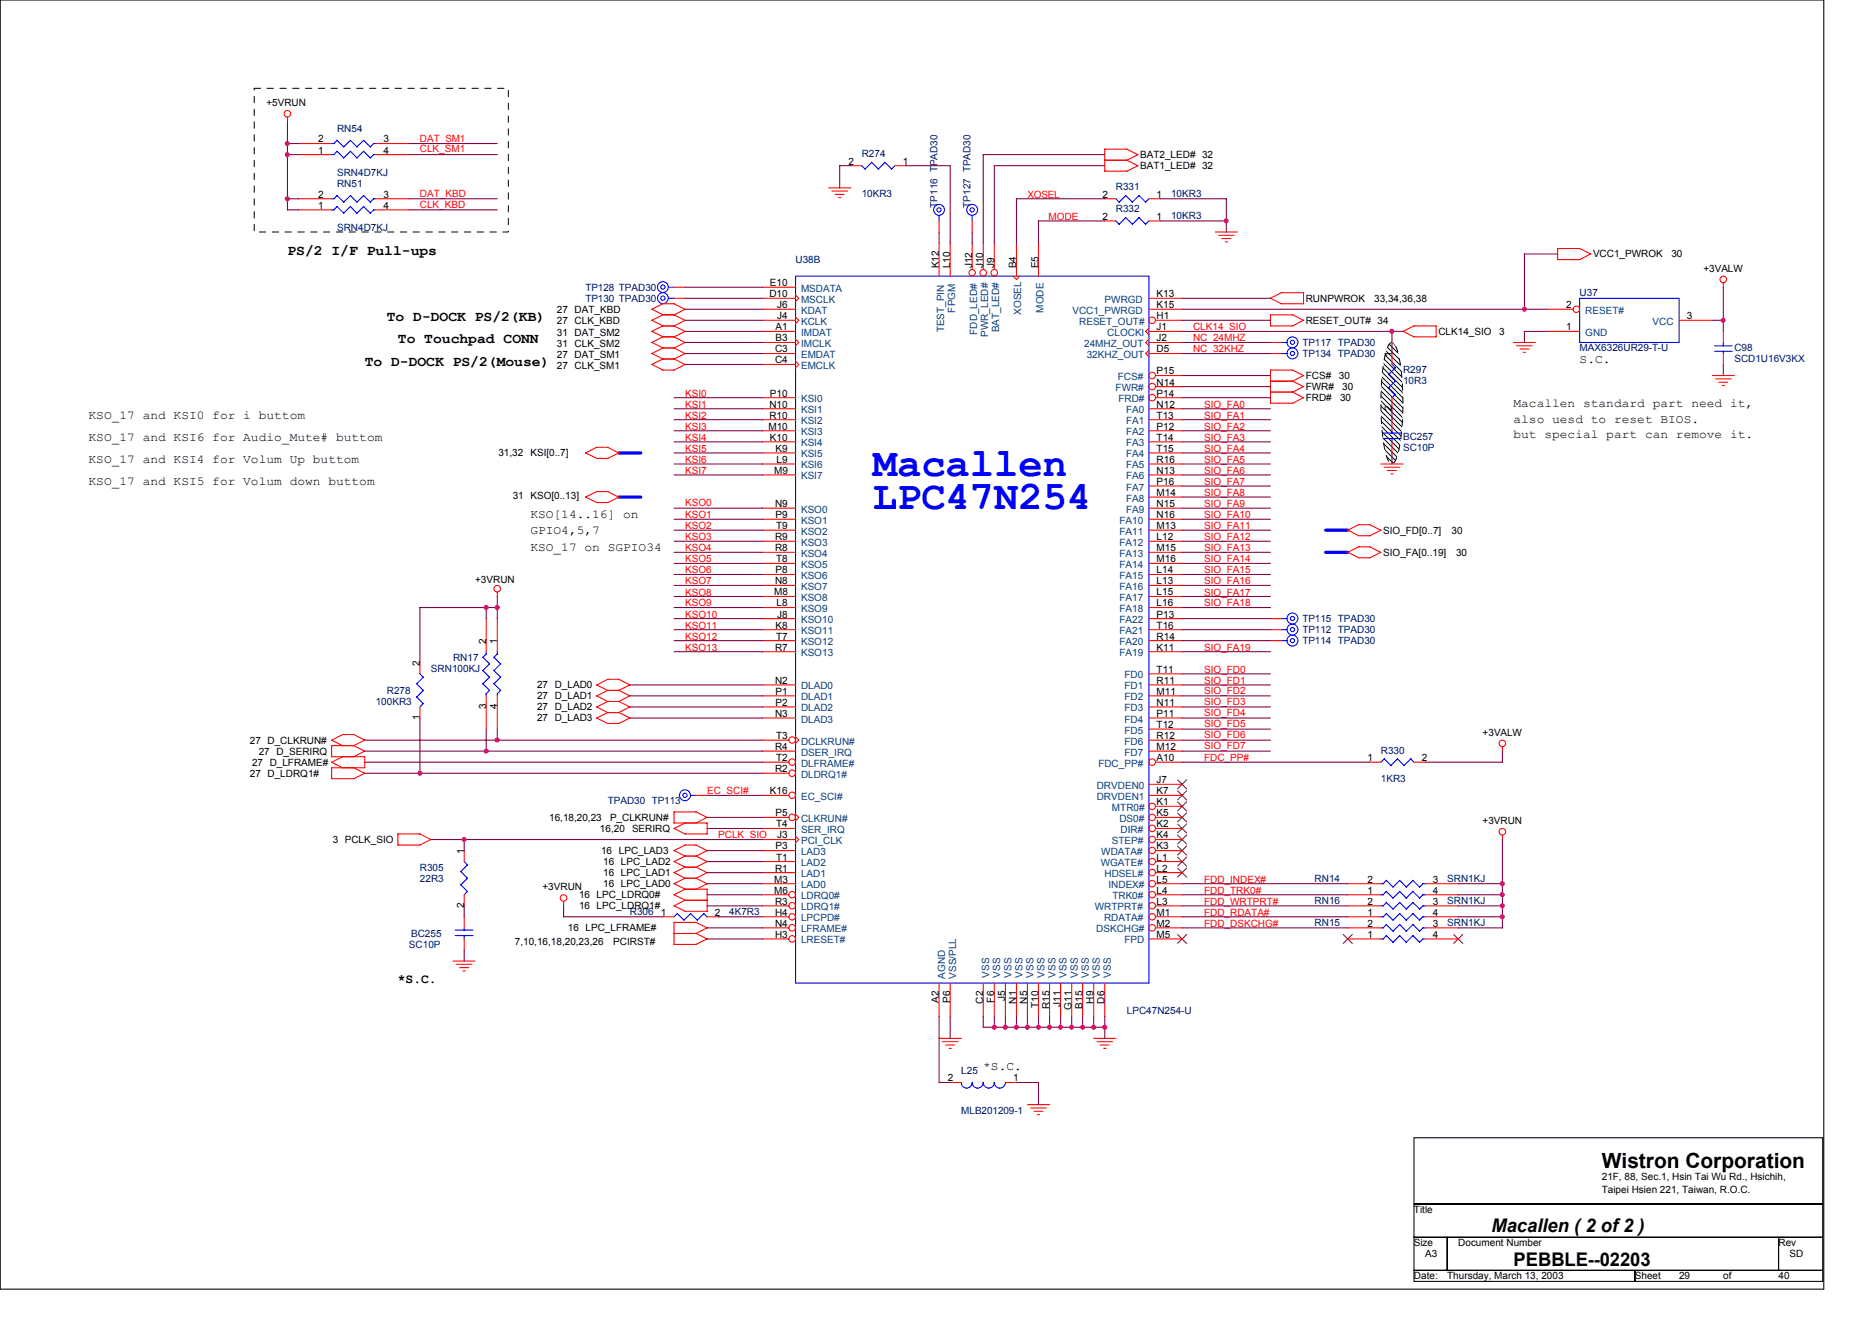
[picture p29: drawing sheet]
<svg xmlns="http://www.w3.org/2000/svg" width="297mm" height="210mm" viewBox="0 0 297 210" stroke-linecap="round" stroke-linejoin="round" font-family="sans-serif">
<defs><g id="words">
<g font-size="6.5" fill="#00f">
<text x="138.5" y="75.5">Macallen</text>
<text x="138.5" y="80.8">LPC47N254</text>
</g>
<text font-size="3.3" x="254.2" y="185.4">Wistron Corporation</text>
<g font-size="3">
<text x="236.6" y="195.5">Macallen ( 2 of 2 )</text>
<text x="240.2" y="200.8">PEBBLE--02203</text>
</g>
<g font-size="2.3">
<text x="45.6" y="40.5">PS/2 I/F Pull-ups</text>
<text x="61.4" y="51">To D-DOCK PS/2(KB)</text>
<text x="57.9" y="58">To D-DOCK PS/2(Mouse)</text>
<text x="63.1" y="54.5">To Touchpad CONN</text>
</g>
<text font-size="2.1" x="63.1" y="156">*S.C.</text>
<g font-size="1.9">
<text x="250.7" y="57.6">S.C.</text>
<text x="240.2" y="64.6">Macallen standard part need it,</text>
<text x="14.1" y="66.4">KSO_17 and KSI0 for i buttom</text>
<text x="14.1" y="69.9">KSO_17 and KSI6 for Audio_Mute# buttom</text>
<text x="240.2" y="67.1">also uesd to reset BIOS.</text>
<text x="240.2" y="69.6">but special part can remove it.</text>
<text x="14.1" y="73.4">KSO_17 and KSI4 for Volum Up buttom</text>
<text x="14.1" y="76.9">KSO_17 and KSI5 for Volum down buttom</text>
<text x="84.2" y="82.2">KSO[14..16] on</text>
<text x="84.2" y="84.6">GPIO4,5,7</text>
<text x="84.2" y="87.4">KSO_17 on SGPIO34</text>
<text x="156" y="169.8">*S.C.</text>
</g>
<g font-size="1.6">
<text x="42.3" y="16.8">+5VRUN</text>
<text x="50.5" y="22.6">2</text>
<text x="60.9" y="22.6">3</text>
<text x="50.5" y="24.4">1</text>
<text x="60.9" y="24.4">4</text>
<text x="134.6" y="26.1">2</text>
<text x="143.2" y="26.1">1</text>
<text x="180.9" y="26.8">BAT1_LED# 32</text>
<text x="180.9" y="25.1">BAT2_LED# 32</text>
<text x="50.5" y="31.4">2</text>
<text x="50.5" y="33.1">1</text>
<text x="60.9" y="33.1">4</text>
<text x="60.9" y="31.4">3</text>
<text x="174.9" y="34.9">2</text>
<text x="174.9" y="31.4">2</text>
<text x="183.5" y="34.9">1</text>
<text x="183.5" y="31.4">1</text>
<text x="252.8" y="40.9">VCC1_PWROK</text>
<text x="265.2" y="40.9">30</text>
<text x="122.1" y="47.1">D10</text>
<text x="122.2" y="45.4">E10</text>
<text x="149" y="42.6" transform="rotate(-90 149 42.6)">K12</text>
<text x="150.7" y="42.6" transform="rotate(-90 150.7 42.6)">L10</text>
<text x="154.2" y="42.6" transform="rotate(-90 154.2 42.6)">J12</text>
<text x="156" y="42.6" transform="rotate(-90 156 42.6)">J10</text>
<text x="157.8" y="42.6" transform="rotate(-90 157.8 42.6)">J9</text>
<text x="161.3" y="42.6" transform="rotate(-90 161.3 42.6)">B4</text>
<text x="164.8" y="42.6" transform="rotate(-90 164.8 42.6)">E5</text>
<text x="183.5" y="47.1">K13</text>
<text x="207.2" y="47.9">RUNPWROK</text>
<text x="218.1" y="47.9">33,34,36,38</text>
<text x="270.3" y="43.1">+3VALW</text>
<text x="88.4" y="51.4">27 CLK_KBD</text>
<text x="88.4" y="49.6">27 DAT_KBD</text>
<text x="88.4" y="53.3">31 DAT_SM2</text>
<text x="123.1" y="52.4">A1</text>
<text x="123.3" y="48.9">J6</text>
<text x="123.3" y="50.7">J4</text>
<text x="183.5" y="48.9">K15</text>
<text x="183.5" y="50.7">H1</text>
<text x="183.5" y="52.4">J1</text>
<text x="207.2" y="51.4">RESET_OUT# 34</text>
<text x="228.2" y="53.1">CLK14_SIO</text>
<text x="237.9" y="53.1">3</text>
<text x="248.5" y="52.4">1</text>
<text x="248.5" y="48.9">2</text>
<text x="267.7" y="50.7">3</text>
<text x="88.4" y="56.8">27 DAT_SM1</text>
<text x="88.4" y="55.1">31 CLK_SM2</text>
<text x="88.4" y="58.5">27 CLK_SM1</text>
<text x="123" y="55.9">C3</text>
<text x="123" y="57.7">C4</text>
<text x="123.1" y="54.2">B3</text>
<text x="183.5" y="54.2">J2</text>
<text x="183.5" y="59.4">P15</text>
<text x="183.5" y="55.9">D5</text>
<text x="220.8" y="56.6" transform="rotate(-90 220.8 56.6)">1</text>
<text x="122.1" y="64.7">N10</text>
<text x="122.2" y="62.9">P10</text>
<text x="183.5" y="64.7">N12</text>
<text x="183.5" y="62.9">P14</text>
<text x="183.5" y="61.2">N14</text>
<text x="207.2" y="61.9">FWR#</text>
<text x="207.2" y="63.6">FRD#</text>
<text x="207.2" y="60.1">FCS#</text>
<text x="212.4" y="60.1">30</text>
<text x="212.6" y="63.6">30</text>
<text x="213" y="61.9">30</text>
<text x="220.8" y="65.2" transform="rotate(-90 220.8 65.2)">2</text>
<text x="121.9" y="68.2">M10</text>
<text x="122.1" y="66.4">R10</text>
<text x="122.2" y="69.9">K10</text>
<text x="123.1" y="71.7">K9</text>
<text x="183.5" y="66.4">T13</text>
<text x="183.5" y="68.2">P12</text>
<text x="183.5" y="69.9">T14</text>
<text x="183.5" y="71.7">T15</text>
<text x="79.1" y="72.4">31,32</text>
<text x="84.2" y="72.4">KSI[0..7]</text>
<text x="122.8" y="75.2">M9</text>
<text x="123.2" y="73.4">L9</text>
<text x="183.5" y="73.4">R16</text>
<text x="183.5" y="75.2">N13</text>
<text x="183.5" y="76.9">P16</text>
<text x="81.4" y="79.2">31 KSO[0..13]</text>
<text x="123" y="80.5">N9</text>
<text x="123.1" y="82.2">P9</text>
<text x="123.2" y="83.9">T9</text>
<text x="183.5" y="82.2">N16</text>
<text x="183.5" y="83.9">M13</text>
<text x="183.5" y="78.7">M14</text>
<text x="183.5" y="80.5">N15</text>
<text x="123" y="85.7">R9</text>
<text x="123" y="87.5">R8</text>
<text x="123.2" y="89.2">T8</text>
<text x="183.5" y="85.7">L12</text>
<text x="183.5" y="87.5">M15</text>
<text x="183.5" y="89.2">M16</text>
<text x="219.5" y="84.7">SIO_FD[0..7]</text>
<text x="219.5" y="88.2">SIO_FA[0..19]</text>
<text x="230.3" y="84.7">30</text>
<text x="231" y="88.2">30</text>
<text x="75.4" y="92.6">+3VRUN</text>
<text x="122.8" y="94.5">M8</text>
<text x="123" y="92.7">N8</text>
<text x="123.1" y="91">P8</text>
<text x="183.5" y="91">L14</text>
<text x="183.5" y="92.7">L13</text>
<text x="183.5" y="94.5">L15</text>
<text x="123.1" y="99.7">K8</text>
<text x="123.2" y="101.5">T7</text>
<text x="123.2" y="96.2">L8</text>
<text x="123.3" y="98">J8</text>
<text x="183.5" y="96.2">L16</text>
<text x="183.5" y="101.5">R14</text>
<text x="183.5" y="99.7">T16</text>
<text x="183.5" y="98">P13</text>
<text x="66.6" y="105.7" transform="rotate(-90 66.6 105.7)">2</text>
<text x="77.1" y="102.2" transform="rotate(-90 77.1 102.2)">2</text>
<text x="78.9" y="102.2" transform="rotate(-90 78.9 102.2)">1</text>
<text x="123" y="103.2">R7</text>
<text x="183.5" y="103.2">K11</text>
<text x="183.5" y="106.7">T11</text>
<text x="77.1" y="112.5" transform="rotate(-90 77.1 112.5)">3</text>
<text x="78.9" y="112.5" transform="rotate(-90 78.9 112.5)">4</text>
<text x="85.2" y="109.2">27 D_LAD0</text>
<text x="85.2" y="111">27 D_LAD1</text>
<text x="85.2" y="112.7">27 D_LAD2</text>
<text x="123" y="108.5">N2</text>
<text x="123" y="113.7">N3</text>
<text x="123.1" y="110.2">P1</text>
<text x="123.1" y="112">P2</text>
<text x="183.5" y="108.5">R11</text>
<text x="183.5" y="110.2">M11</text>
<text x="183.5" y="112">N11</text>
<text x="183.5" y="113.7">P11</text>
<text x="39.6" y="118">27 D_CLKRUN#</text>
<text x="41.1" y="119.7">27 D_SERIRQ</text>
<text x="66.6" y="114.3" transform="rotate(-90 66.6 114.3)">1</text>
<text x="85.2" y="114.5">27 D_LAD3</text>
<text x="123" y="119">R4</text>
<text x="123.2" y="117.2">T3</text>
<text x="183.5" y="115.5">T12</text>
<text x="183.5" y="117.2">R12</text>
<text x="183.5" y="119">M12</text>
<text x="235.2" y="116.7">+3VALW</text>
<text x="39.6" y="123.2">27 D_LDRQ1#</text>
<text x="40" y="121.5">27 D_LFRAME#</text>
<text x="123" y="122.5">R2</text>
<text x="123.2" y="120.8">T2</text>
<text x="183.5" y="120.8">A10</text>
<text x="183.5" y="124.3">J7</text>
<text x="217" y="120.8">1</text>
<text x="225.6" y="120.8">2</text>
<text x="87.1" y="130.2">16,18,20,23</text>
<text x="95.2" y="132">16,20</text>
<text x="96.8" y="130.2">P_CLKRUN#</text>
<text x="100.3" y="132">SERIRQ</text>
<text x="122.2" y="126">K16</text>
<text x="123.1" y="129.5">P5</text>
<text x="123.2" y="131.3">T4</text>
<text x="183.5" y="129.5">K5</text>
<text x="183.5" y="131.3">K2</text>
<text x="183.5" y="127.8">K1</text>
<text x="183.5" y="126">K7</text>
<text x="235.2" y="130.8">+3VRUN</text>
<text x="52.8" y="133.7">3 PCLK_SIO</text>
<text x="73.6" y="135.5" transform="rotate(-90 73.6 135.5)">1</text>
<text x="95.4" y="135.5">16 LPC_LAD3</text>
<text x="95.7" y="137.2">16 LPC_LAD2</text>
<text x="123.1" y="134.8">P3</text>
<text x="123.2" y="136.5">T1</text>
<text x="123.3" y="133">J3</text>
<text x="183.5" y="134.8">K3</text>
<text x="183.5" y="133">K4</text>
<text x="183.5" y="136.5">L1</text>
<text x="86.1" y="141.3">+3VRUN</text>
<text x="91.9" y="142.5">16 LPC_LDRQ0#</text>
<text x="95.7" y="139">16 LPC_LAD1</text>
<text x="95.7" y="140.8">16 LPC_LAD0</text>
<text x="122.8" y="141.8">M6</text>
<text x="122.8" y="140">M3</text>
<text x="123" y="143.5">R3</text>
<text x="123" y="138.3">R1</text>
<text x="183.5" y="138.3">L2</text>
<text x="183.5" y="140">L5</text>
<text x="183.5" y="141.8">L4</text>
<text x="183.5" y="143.5">L3</text>
<text x="217" y="143.5">2</text>
<text x="217" y="140">2</text>
<text x="217" y="141.8">1</text>
<text x="227.3" y="143.5">3</text>
<text x="227.3" y="141.8">4</text>
<text x="227.3" y="140">3</text>
<text x="73.6" y="144.1" transform="rotate(-90 73.6 144.1)">2</text>
<text x="81.7" y="149.9">7,10,16,18,20,23,26</text>
<text x="90.1" y="147.8">16 LPC_LFRAME#</text>
<text x="91.9" y="144.3">16 LPC_LDRQ1#</text>
<text x="97.3" y="149.9">PCIRST#</text>
<text x="104.8" y="145.3">1</text>
<text x="113.4" y="145.3">2</text>
<text x="123" y="148.8">H3</text>
<text x="123" y="147">N4</text>
<text x="123" y="145.3">H4</text>
<text x="183.5" y="145.3">M1</text>
<text x="183.5" y="148.8">M5</text>
<text x="183.5" y="147">M2</text>
<text x="217" y="147">2</text>
<text x="217" y="148.8">1</text>
<text x="217" y="145.3">1</text>
<text x="227.3" y="148.8">4</text>
<text x="227.3" y="147">3</text>
<text x="227.3" y="145.3">4</text>
<text x="149" y="159.2" transform="rotate(-90 149 159.2)">A2</text>
<text x="150.7" y="159.2" transform="rotate(-90 150.7 159.2)">P6</text>
<text x="156" y="159.2" transform="rotate(-90 156 159.2)">C2</text>
<text x="157.8" y="159.1" transform="rotate(-90 157.8 159.1)">F6</text>
<text x="159.5" y="158.9" transform="rotate(-90 159.5 158.9)">J5</text>
<text x="161.3" y="159.2" transform="rotate(-90 161.3 159.2)">N1</text>
<text x="163" y="159.2" transform="rotate(-90 163 159.2)">N5</text>
<text x="164.8" y="160" transform="rotate(-90 164.8 160)">T10</text>
<text x="166.5" y="160.1" transform="rotate(-90 166.5 160.1)">R15</text>
<text x="168.3" y="159.8" transform="rotate(-90 168.3 159.8)">J11</text>
<text x="170" y="160.2" transform="rotate(-90 170 160.2)">G11</text>
<text x="171.8" y="160" transform="rotate(-90 171.8 160)">B15</text>
<text x="173.5" y="159.2" transform="rotate(-90 173.5 159.2)">H9</text>
<text x="175.3" y="159.2" transform="rotate(-90 175.3 159.2)">D6</text>
<text x="150.4" y="171.6">2</text>
<text x="160.8" y="171.6">1</text>
<text x="254.2" y="187.2">21F, 88, Sec.1, Hsin Tai Wu Rd., Hsichih,</text>
<text x="254.2" y="189.3">Taipei Hsien 221, Taiwan, R.O.C.</text>
<text x="224.4" y="192.4">Title</text>
<text x="224.4" y="197.7">Size</text>
<text x="231.4" y="197.7">Document Number</text>
<text x="282.2" y="197.7">Rev</text>
<text x="224.4" y="203">Date:</text>
<text x="226.1" y="199.5">A3</text>
<text x="229.6" y="203">Thursday, March 13, 2003</text>
<text x="259.4" y="203">Sheet</text>
<text x="266.4" y="203">29</text>
<text x="273.4" y="203">of</text>
<text x="282.2" y="203">40</text>
<text x="284" y="199.5">SD</text>
</g>
<g font-size="1.6" fill="#000080">
<text x="53.5" y="20.9">RN54</text>
<text x="53.5" y="29.6">RN51</text>
<text x="53.5" y="27.9">SRN4D7KJ</text>
<text x="136.7" y="24.9">R274</text>
<text x="136.7" y="31.2">10KR3</text>
<text x="148.7" y="33" transform="rotate(-90 148.7 33)">TP116 TPAD30</text>
<text x="154" y="33" transform="rotate(-90 154 33)">TP127 TPAD30</text>
<text x="177.1" y="33.7">R332</text>
<text x="177.1" y="30.2">R331</text>
<text x="185.8" y="34.7">10KR3</text>
<text x="185.8" y="31.2">10KR3</text>
<text x="53.5" y="36.6">SRN4D7KJ</text>
<text x="126.2" y="41.7">U38B</text>
<text x="92.9" y="47.9">TP130 TPAD30</text>
<text x="92.9" y="46.1">TP128 TPAD30</text>
<text x="250.7" y="47">U37</text>
<text x="206.7" y="54.9">TP117 TPAD30</text>
<text x="206.7" y="56.6">TP134 TPAD30</text>
<text x="222.6" y="59.2">R297</text>
<text x="250.7" y="55.8">MAX6326UR29-T-U</text>
<text x="275.2" y="55.8">C98</text>
<text x="275.2" y="57.5">SCD1U16V3KX</text>
<text x="222.6" y="61">10R3</text>
<text x="222.6" y="69.8">BC257</text>
<text x="222.6" y="71.5">SC10P</text>
<text x="206.7" y="100.4">TP112 TPAD30</text>
<text x="206.7" y="98.7">TP115 TPAD30</text>
<text x="68.4" y="106.6">SRN100KJ</text>
<text x="71.9" y="104.8">RN17</text>
<text x="206.7" y="102.2">TP114 TPAD30</text>
<text x="59.6" y="111.8">100KR3</text>
<text x="61.4" y="110.1">R278</text>
<text x="219.1" y="119.5">R330</text>
<text x="219.1" y="124.1">1KR3</text>
<text x="96.4" y="127.6">TPAD30 TP113</text>
<text x="66.6" y="138.1">R305</text>
<text x="66.6" y="139.9">22R3</text>
<text x="208.6" y="143.4">RN16</text>
<text x="208.6" y="139.9">RN14</text>
<text x="229.6" y="143.4">SRN1KJ</text>
<text x="229.6" y="139.9">SRN1KJ</text>
<text x="65.2" y="148.6">BC255</text>
<text x="99.9" y="145.1">R306</text>
<text x="115.7" y="145.1">4K7R3</text>
<text x="208.6" y="146.9">RN15</text>
<text x="229.6" y="146.9">SRN1KJ</text>
<text x="64.9" y="150.4">SC10P</text>
<text x="178.8" y="160.9">LPC47N254-U</text>
<text x="152.5" y="170.4">L25</text>
<text x="152.5" y="176.7">MLB201209-1</text>
</g>
<g font-size="1.6" fill="#f00">
<text x="66.6" y="22.5">DAT_SM1</text>
<text x="66.6" y="24.2">CLK_SM1</text>
<text x="66.6" y="33">CLK_KBD</text>
<text x="66.6" y="31.2">DAT_KBD</text>
<text x="163" y="31.4">XOSEL</text>
<text x="166.4" y="34.9">MODE</text>
<text x="189.3" y="52.4">CLK14_SIO</text>
<text x="189.3" y="54.2">NC_24MHZ</text>
<text x="189.3" y="55.9">NC_32KHZ</text>
<text x="108.7" y="62.9">KSI0</text>
<text x="108.7" y="64.7">KSI1</text>
<text x="191.1" y="64.7">SIO_FA0</text>
<text x="108.7" y="68.2">KSI3</text>
<text x="108.7" y="69.9">KSI4</text>
<text x="108.7" y="66.4">KSI2</text>
<text x="108.7" y="71.7">KSI5</text>
<text x="191.1" y="66.4">SIO_FA1</text>
<text x="191.1" y="68.2">SIO_FA2</text>
<text x="191.1" y="71.7">SIO_FA4</text>
<text x="191.1" y="69.9">SIO_FA3</text>
<text x="108.7" y="73.4">KSI6</text>
<text x="108.7" y="75.2">KSI7</text>
<text x="191.1" y="77">SIO_FA7</text>
<text x="191.1" y="73.4">SIO_FA5</text>
<text x="191.1" y="75.2">SIO_FA6</text>
<text x="108.7" y="84">KSO2</text>
<text x="108.7" y="80.3">KSO0</text>
<text x="108.7" y="82.2">KSO1</text>
<text x="191.1" y="78.7">SIO_FA8</text>
<text x="191.1" y="82.2">SIO_FA10</text>
<text x="191.1" y="84">SIO_FA11</text>
<text x="191.1" y="80.5">SIO_FA9</text>
<text x="108.7" y="89.2">KSO5</text>
<text x="108.7" y="87.5">KSO4</text>
<text x="108.7" y="85.7">KSO3</text>
<text x="191.1" y="87.5">SIO_FA13</text>
<text x="191.1" y="85.7">SIO_FA12</text>
<text x="191.1" y="89.2">SIO_FA14</text>
<text x="108.7" y="92.7">KSO7</text>
<text x="108.7" y="91">KSO6</text>
<text x="108.7" y="94.5">KSO8</text>
<text x="191.1" y="92.7">SIO_FA16</text>
<text x="191.1" y="91">SIO_FA15</text>
<text x="191.1" y="94.5">SIO_FA17</text>
<text x="108.7" y="96.2">KSO9</text>
<text x="108.7" y="99.7">KSO11</text>
<text x="108.7" y="101.5">KSO12</text>
<text x="108.7" y="98">KSO10</text>
<text x="191.1" y="96.2">SIO_FA18</text>
<text x="108.7" y="103.3">KSO13</text>
<text x="191.1" y="103.3">SIO_FA19</text>
<text x="191.1" y="106.7">SIO_FD0</text>
<text x="191.1" y="108.5">SIO_FD1</text>
<text x="191.1" y="113.6">SIO_FD4</text>
<text x="191.1" y="110.1">SIO_FD2</text>
<text x="191.1" y="111.8">SIO_FD3</text>
<text x="191.1" y="117.1">SIO_FD6</text>
<text x="191.1" y="118.9">SIO_FD7</text>
<text x="191.1" y="115.3">SIO_FD5</text>
<text x="191.1" y="120.8">FDC_PP#</text>
<text x="112.2" y="126">EC_SCI#</text>
<text x="114" y="133">PCLK_SIO</text>
<text x="191.1" y="140">FDD_INDEX#</text>
<text x="191.1" y="141.8">FDD_TRK0#</text>
<text x="191.1" y="143.6">FDD_WRTPRT#</text>
<text x="191.1" y="145.3">FDD_RDATA#</text>
<text x="191.1" y="147.1">FDD_DSKCHG#</text>
</g>
<g font-size="1.6" fill="#004080">
<text x="127.1" y="46.3">MSDATA</text>
<text x="127.1" y="49.8">KDAT</text>
<text x="127.1" y="51.5">KCLK</text>
<text x="127.1" y="53.3">IMDAT</text>
<text x="127.1" y="48">MSCLK</text>
<text x="149.8" y="52.7" transform="rotate(-90 149.8 52.7)">TEST_PIN</text>
<text x="151.5" y="49.6" transform="rotate(-90 151.5 49.6)">FPGM</text>
<text x="155" y="53.1" transform="rotate(-90 155 53.1)">FDD_LED#</text>
<text x="156.8" y="53.4" transform="rotate(-90 156.8 53.4)">PWR_LED#</text>
<text x="158.6" y="52.7" transform="rotate(-90 158.6 52.7)">BAT_LED#</text>
<text x="162" y="50" transform="rotate(-90 162 50)">XOSEL</text>
<text x="165.6" y="49.6" transform="rotate(-90 165.6 49.6)">MODE</text>
<text x="170.2" y="49.8">VCC1_PWRGD</text>
<text x="171.2" y="51.5">RESET_OUT#</text>
<text x="175.3" y="48">PWRGD</text>
<text x="175.7" y="53.3">CLOCKI</text>
<text x="251.5" y="53.3">GND</text>
<text x="251.5" y="49.8">RESET#</text>
<text x="262.2" y="51.5">VCC</text>
<text x="127.1" y="55.1">IMCLK</text>
<text x="127.1" y="56.8">EMDAT</text>
<text x="127.1" y="58.5">EMCLK</text>
<text x="172" y="55.1">24MHZ_OUT</text>
<text x="172.4" y="56.8">32KHZ_OUT</text>
<text x="127.1" y="63.8">KSI0</text>
<text x="127.1" y="65.6">KSI1</text>
<text x="177" y="62.1">FWR#</text>
<text x="177.4" y="60.3">FCS#</text>
<text x="177.5" y="63.8">FRD#</text>
<text x="178.7" y="65.6">FA0</text>
<text x="127.1" y="67.3">KSI2</text>
<text x="127.1" y="69.1">KSI3</text>
<text x="127.1" y="70.8">KSI4</text>
<text x="178.7" y="67.3">FA1</text>
<text x="178.7" y="69.1">FA2</text>
<text x="178.7" y="70.8">FA3</text>
<text x="127.1" y="72.6">KSI5</text>
<text x="127.1" y="74.3">KSI6</text>
<text x="127.1" y="76.1">KSI7</text>
<text x="178.7" y="72.6">FA4</text>
<text x="178.7" y="74.3">FA5</text>
<text x="178.7" y="76.1">FA6</text>
<text x="178.7" y="77.8">FA7</text>
<text x="127.1" y="81.3">KSO0</text>
<text x="127.1" y="83.1">KSO1</text>
<text x="177.6" y="83.1">FA10</text>
<text x="178.7" y="79.6">FA8</text>
<text x="178.7" y="81.3">FA9</text>
<text x="127.1" y="84.8">KSO2</text>
<text x="127.1" y="86.6">KSO3</text>
<text x="127.1" y="88.3">KSO4</text>
<text x="177.6" y="84.8">FA11</text>
<text x="177.6" y="86.6">FA12</text>
<text x="177.6" y="88.3">FA13</text>
<text x="127.1" y="90.1">KSO5</text>
<text x="127.1" y="91.8">KSO6</text>
<text x="127.1" y="93.6">KSO7</text>
<text x="127.1" y="95.4">KSO8</text>
<text x="177.6" y="90.1">FA14</text>
<text x="177.6" y="91.8">FA15</text>
<text x="177.6" y="93.6">FA16</text>
<text x="177.6" y="95.4">FA17</text>
<text x="127.1" y="97.1">KSO9</text>
<text x="127.1" y="98.9">KSO10</text>
<text x="127.1" y="100.6">KSO11</text>
<text x="177.6" y="97.1">FA18</text>
<text x="177.6" y="100.6">FA21</text>
<text x="177.6" y="98.9">FA22</text>
<text x="127.1" y="102.4">KSO12</text>
<text x="127.1" y="104.1">KSO13</text>
<text x="177.6" y="104.1">FA19</text>
<text x="177.6" y="102.4">FA20</text>
<text x="178.4" y="107.6">FD0</text>
<text x="127.1" y="109.4">DLAD0</text>
<text x="127.1" y="111.1">DLAD1</text>
<text x="127.1" y="112.9">DLAD2</text>
<text x="178.4" y="109.4">FD1</text>
<text x="178.4" y="111.1">FD2</text>
<text x="178.4" y="112.9">FD3</text>
<text x="127.1" y="114.6">DLAD3</text>
<text x="127.1" y="119.9">DSER_IRQ</text>
<text x="127.1" y="118.1">DCLKRUN#</text>
<text x="178.4" y="114.6">FD4</text>
<text x="178.4" y="116.4">FD5</text>
<text x="178.4" y="118.1">FD6</text>
<text x="178.4" y="119.9">FD7</text>
<text x="127.1" y="123.4">DLDRQ1#</text>
<text x="127.1" y="121.6">DLFRAME#</text>
<text x="174" y="125.2">DRVDEN0</text>
<text x="174.3" y="121.6">FDC_PP#</text>
<text x="127.1" y="126.9">EC_SCI#</text>
<text x="127.1" y="130.4">CLKRUN#</text>
<text x="174" y="126.9">DRVDEN1</text>
<text x="176.4" y="128.7">MTR0#</text>
<text x="177.6" y="130.4">DS0#</text>
<text x="127.1" y="133.9">PCI_CLK</text>
<text x="127.1" y="132.2">SER_IRQ</text>
<text x="127.1" y="135.7">LAD3</text>
<text x="127.1" y="137.4">LAD2</text>
<text x="174.7" y="137.4">WGATE#</text>
<text x="174.7" y="135.7">WDATA#</text>
<text x="176.4" y="133.9">STEP#</text>
<text x="177.8" y="132.2">DIR#</text>
<text x="127.1" y="142.7">LDRQ0#</text>
<text x="127.1" y="139.2">LAD1</text>
<text x="127.1" y="140.9">LAD0</text>
<text x="175.3" y="139.2">HDSEL#</text>
<text x="175.9" y="140.9">INDEX#</text>
<text x="176.5" y="142.7">TRK0#</text>
<text x="127.1" y="149.7">LRESET#</text>
<text x="127.1" y="147.9">LFRAME#</text>
<text x="127.1" y="146.2">LPCPD#</text>
<text x="127.1" y="144.4">LDRQ1#</text>
<text x="173.7" y="144.4">WRTPRT#</text>
<text x="173.9" y="147.9">DSKCHG#</text>
<text x="175.2" y="146.2">RDATA#</text>
<text x="178.4" y="149.7">FPD</text>
<text x="150" y="155.3" transform="rotate(-90 150 155.3)">AGND</text>
<text x="151.7" y="155.3" transform="rotate(-90 151.7 155.3)">VSS/PLL</text>
<text x="157" y="155.1" transform="rotate(-90 157 155.1)">VSS</text>
<text x="158.7" y="155.1" transform="rotate(-90 158.7 155.1)">VSS</text>
<text x="160.5" y="155.1" transform="rotate(-90 160.5 155.1)">VSS</text>
<text x="162.2" y="155.1" transform="rotate(-90 162.2 155.1)">VSS</text>
<text x="164" y="155.1" transform="rotate(-90 164 155.1)">VSS</text>
<text x="165.7" y="155.1" transform="rotate(-90 165.7 155.1)">VSS</text>
<text x="167.5" y="155.1" transform="rotate(-90 167.5 155.1)">VSS</text>
<text x="169.2" y="155.1" transform="rotate(-90 169.2 155.1)">VSS</text>
<text x="171" y="155.1" transform="rotate(-90 171 155.1)">VSS</text>
<text x="172.8" y="155.1" transform="rotate(-90 172.8 155.1)">VSS</text>
<text x="174.5" y="155.1" transform="rotate(-90 174.5 155.1)">VSS</text>
<text x="176.3" y="155.1" transform="rotate(-90 176.3 155.1)">VSS</text>
</g>
</g></defs>
<path d="M0 0h289.4v204.5h-289.4zM224.4 180.5h64.8v10.5h-64.8zM224.4 191h64.8v5.3h-64.8zM224.4 196.3h5.2v5.2h-5.2zM229.6 196.3h52.6v5.2h-52.6zM282.2 196.3h7v5.2h-7zM224.4 201.5h35v1.8h-35zM259.4 201.5h29.8v1.8h-29.8z" fill="none" stroke="#000" stroke-width=".17"/>
<path d="M40.3 14h40.4v22.8h-40.4v-22.8" fill="none" stroke="#000" stroke-width=".16" stroke-dasharray="1 1 1 1 1 1 1 1"/>
<path d="M220.6 54.5l.2-.2a2.18 2.18 0 0 1 1.1 1.9 42.5 42.5 0 0 1 0 15.5 2.19 2.19 0 0 1-1.1 1.9 2.18 2.18 0 0 1-1-1.9 43.3 43.3 0 0 1 0-15.5l.5-1.4z" fill-rule="evenodd" fill="#000" stroke="#000" stroke-width=".16" stroke-dasharray="1 1 1 1 1 1 1 1"/>
<g fill="none" stroke="#f00" stroke-width=".17">
<path d="M45.6 18.6v.7M47.3 31.5h5.3M47.3 33.3h5.3M47.3 22.8h5.3M47.3 24.5h5.3M59.6 31.5h5.3M59.6 33.3h5.3M59.6 22.8h5.3M59.6 24.5h5.3M131.5 29.8h3.5M132 30.3h2.5M132.5 30.8h1.4"/>
<path d="M133.1 31.4h.3M135 26.3h1.7M142 26.3h1.8M149 35.1v1.7M149 38.5v5.3M150.8 38.5v5.3M154.3 35.1v1.7M154.3 38.5v4.3M156 38.5v4.3M157.8 38.5v4.3M161.3 38.5v5.3M164.8 38.5v5.3"/>
<path d="M175.3 31.5h1.8M175.3 35.1h1.8M175.3 25.4h3.5l1.8 .9M175.3 23.6v3.6h3.5M175.3 23.7h3.5l1.8 .9M180.5 26.3l-1.7 .9M180.5 24.5l-1.7 .9M182.3 31.5h1.8M182.3 35.1h1.8M192.8 36.8h3.6M193.4 37.3h2.4M193.9 37.8h1.4"/>
<path d="M194.4 38.4h.4M247.1 39.4h3.6M247.2 39.4v1.8M250.6 39.4l1.8 .9M103.4 49l1.8 .9-1.8 .9M103.4 50.8l1.8 .9M103.4 56.1l1.8 .9M103.4 54.3l1.8 .9M103.4 52.6l1.8 .8-1.8 .9M103.4 57.8l1.8 .9M105.2 51.7h1.8M105.2 53.4h1.8"/>
<path d="M105.2 50h1.8M105.2 55.2h1.8M105.2 57h1.8M105.2 58.7h1.8M105.2 48.2h1.8M105.2 55.2l-1.8 .9M105.2 48.2l-1.8 .9M105.2 56.9l-1.8 .9M105.2 51.7l-1.8 .9M107 47.3h1.7M107 45.6h1.7M107 50l1.7 .8"/>
<path d="M107 48.2l1.7 .9M107 53.4l1.7 1M108.7 50.8l-1.8 .9 1.8 .9M108.7 54.3l-1.7 .9 1.7 .9M108.7 56.1l-1.8 .9 1.8 .8M108.7 49.1l-1.8 .9M108.7 57.8l-1.8 .9M108.7 52.6l-1.8 .9M120.9 54.3h5.3M120.9 56.1h5.3M120.9 47.3h5.3M120.9 45.6h5.3"/>
<path d="M120.9 49.1h5.3M120.9 50.8h5.3M120.9 52.6h5.3M120.9 57.8h5.3M126.2 50.3l.5 .5-.5 .6M126.2 53.8l.5 .5-.5 .6M126.2 57.3l.5 .5-.5 .6M126.2 46.8l.5 .5-.5 .6M160.7 43.8l.6 .5 .5-.5M182.3 54.3h5.3M182.3 56.1h5.3M182.3 47.3h5.3"/>
<path d="M182.3 49.1h5.3M182.3 52.6h5.3M182.3 55.5l-.5 .6 .5 .5M182.3 53.8l-.5 .5 .5 .6M182.3 52l-.5 .6 .5 .5M183.4 59.6h4.2M183.4 50.8h4.2M201.6 54.3h1.7M201.6 56.1h1.7M201.6 50h3.5l1.7 .8M201.6 47.3l1.7 .9h3.5M201.6 50v1.7h3.5"/>
<path d="M203.3 46.4h3.6M203.4 46.4l-1.8 .9M205.1 58.7l1.8 .9M205.1 58.7h-3.5v5.3M206.8 46.4v1.8M206.8 59.6l-1.7 .9M206.9 50.8l-1.8 .9M220.9 56.1v1.7M224.3 53.4h3.6M224.4 51.7h3.5v1.8M224.4 51.7l-1.8 .9 1.8 .8M240.1 54.3h3.5"/>
<path d="M240.6 54.9h2.5M241.2 55.4h1.4M241.7 55.9h.4M245.4 49.1h4.2M245.4 52.6h5.3M252.4 40.3l-1.7 .9h-3.5M266.4 50.8h5.3M271.7 59.6h3.5M273.4 44.9v.7M273.4 52.6v1.7M273.4 56.1v1.7M92.9 71.8l1.8 .9"/>
<path d="M92.9 71.9l1.8-.9h1.8l1.7 .9M94.7 72.7h1.7M94.7 79.7h1.7M98.2 71.9l-1.8 .8M98.2 78.9l-1.8 .9M98.2 78.9l-1.7-.9h-1.8l-1.8 .9 1.8 .8M120.9 73.6h5.3M120.9 63.1h5.3M120.9 64.9h5.3M120.9 66.6h5.3M120.9 68.3h5.3M120.9 70.1h5.3"/>
<path d="M120.9 71.9h5.3M120.9 75.4h5.3M182.3 73.6h5.3M182.3 64.9h5.3M182.3 66.6h5.3M182.3 68.3h5.3M182.3 70.1h5.3M182.3 71.9h5.3M182.3 75.4h5.3M182.3 77.1h5.3M182.3 78.9h5.3M183.4 63.1h4.2"/>
<path d="M183.4 61.3h4.2M201.6 60.5h3.5M201.6 62.2h3.5M201.6 64h3.5M205.1 60.5l1.8 .9M205.1 62.2l1.8 .9M206.8 61.3l-1.7 .9M206.8 63.1l-1.7 .9M219.1 73.6h3.5M219.6 74.1h2.5M220.2 74.7h1.4M220.7 75.2h.4"/>
<path d="M220.9 63.1v1.8M220.9 66.6v1.7M220.9 70.1v1.8M272.2 60.1h2.5M272.7 60.6h1.4M273.3 61.2h.3M77.1 98.1v5.3M78.9 93.9v.8M78.9 98.1v5.3M120.9 99.9h5.3M120.9 98.1h5.3M120.9 80.6h5.3"/>
<path d="M120.9 82.4h5.3M120.9 84.1h5.3M120.9 85.9h5.3M120.9 87.6h5.3M120.9 89.4h5.3M120.9 91.1h5.3M120.9 92.9h5.3M120.9 94.6h5.3M120.9 96.4h5.3M182.3 99.9h5.3M182.3 98.1h5.3M182.3 80.6h5.3"/>
<path d="M182.3 82.4h5.3M182.3 84.1h5.3M182.3 85.9h5.3M182.3 87.6h5.3M182.3 89.4h5.3M182.3 91.1h5.3M182.3 92.9h5.3M182.3 94.6h5.3M182.3 96.4h5.3M201.6 99.9h1.7M201.6 98.1h1.7M215.6 83.2h1.8"/>
<path d="M215.6 86.8h1.8M215.6 83.2l-1.7 .9 1.7 .9h1.8l1.7-.9M215.6 86.7l-1.7 .9 1.7 .9h1.8l1.7-.9M217.4 83.2l1.7 .9M217.4 86.8l1.7 .9M52.6 117.4l1.8 .9M54.4 116.5h1.7M54.4 116.5l-1.8 1M56.1 116.5l1.8 .9-1.8 .9 1.8 .9M56.2 118.3h-3.6v1.8h5.3M57.9 119.2l-1.8 .9M66.6 105.1v1.8"/>
<path d="M66.6 112.2v1.7M77.1 110.4v5.3M78.9 110.4v5.3M94.7 108.7l1.8 .9M94.7 110.4l1.8 .9-1.8 .9M94.7 113.9l1.8 .9h1.7M94.7 112.2l1.7 .9-1.7 .8M96.4 109.5h1.8M96.4 107.8h1.8M96.4 111.3h1.8M96.4 113.1h1.8M96.4 107.8l-1.7 .9"/>
<path d="M96.4 109.5l-1.7 .9M98.2 107.8l1.8 .8-1.8 .9 1.7 .9-1.7 .9M98.2 113l1.7 .9M98.2 111.3l1.8 .8-1.8 1M100 113.9l-1.8 .9M120.9 101.6h5.3M120.9 103.4h5.3M120.9 108.7h5.3M120.9 110.4h5.3M120.9 112.2h5.3M120.9 113.9h5.3M120.9 119.2h5.3"/>
<path d="M120.9 117.4h4.3M126.2 116.9l.5 .5-.5 .6M182.3 101.6h5.3M182.3 103.4h5.3M182.3 108.7h5.3M182.3 110.4h5.3M182.3 112.2h5.3M182.3 113.9h5.3M182.3 119.2h5.3M182.3 117.4h5.3M182.3 106.9h5.3M182.3 115.7h5.3"/>
<path d="M201.6 101.6h1.7M238.4 118.5v.7M52.6 121.8v1.7h3.5M52.6 120.9l1.8 .9M54.4 120.1l-1.8 .8M56.1 121.8l1.8 .9-1.8 .9M57.9 120v1.8h-5.3M63.1 132.3h3.5M63.1 132.3v1.8h3.6l1.7-.9M66.6 132.3l1.8 .9M73.7 134.9v1.8M106.9 136.7l1.8 .9h1.8"/>
<path d="M108.7 132.3h3.5M108.7 134.1h1.8M108.7 130.6l-1.8 .9 1.8 .8M108.7 134l-1.8 .9 1.8 .9h1.8M108.7 135.8l-1.7 .9M108.7 137.6l-1.8 .8 1.8 .9h1.8M108.7 139.3l-1.8 .9 1.8 .9h3.5M110.4 126.2h1.8M110.4 134.1l1.8 .9M110.4 135.8l1.8 .9M110.4 137.6l1.8 .9M112.2 135l-1.8 .8"/>
<path d="M112.2 136.7l-1.8 .9M112.2 129.7l-1.8-.9h-3.4v1.8h5.2M112.2 130.6v1.7M112.2 138.5l-1.8 .9 1.8 .8M112.2 129.7l-1.8 .9M120.9 126.2h4.3M120.9 129.7h4.3M120.9 131.4h5.3M120.9 133.2h5.3M120.9 135h5.3M120.9 136.7h5.3M120.9 138.5h5.3"/>
<path d="M120.9 122.7h4.3M120.9 120.9h4.3M126.2 132.7l.5 .5-.5 .6M126.2 129.1l.5 .6-.5 .5M182.3 126.2h5.3M182.3 124.4h5.3M183.4 127.9h4.2M183.4 129.7h4.2M183.4 131.4h4.2M183.4 133.2h4.2M183.4 135h4.2M183.4 136.7h4.2"/>
<path d="M183.4 138.5h4.2M183.4 120.9h4.2M217.3 120.9h1.8M224.4 120.9h1.7M238.4 132.5v.7M71.9 152.5h3.5M72.4 153h2.5M72.9 153.5h1.5M73.4 154.1h.4M73.7 142v1.7M73.7 145.4v1.8M73.7 149v1.7"/>
<path d="M89.4 143v.7M105.2 145.5h1.8M106.9 141.9l1.8 .9h3.5M106.9 148.1h3.6M107 149.8h3.5M108.7 141.1l-1.7 .9M110.4 148.1l1.8 .9M112.2 145.5h1.8M112.2 141.1v3.5h-3.5l-1.8-.9 1.8-.9M112.2 147.2l-1.8-.9h-3.4v3.6M112.2 140.2l-1.8 .9M112.2 148.9l-1.8 .9"/>
<path d="M112.2 147.2l-1.8 .9M120.9 145.5h4.3M120.9 140.2h5.3M120.9 142h4.3M120.9 143.7h4.3M120.9 147.2h4.3M120.9 149h4.3M149 156v5.3M150.8 156v5.3M156 156v5.3M157.8 156v5.3M159.5 156v5.3"/>
<path d="M161.3 156v5.3M163 156v5.3M164.8 156v5.3M166.5 156v5.3M168.3 156v5.3M170 156v5.3M171.8 156v5.3M173.5 156v5.3M175.3 156v5.3M182.3 149h5.3M183.4 145.5h4.2M183.4 140.2h4.2"/>
<path d="M183.4 142h4.2M183.4 143.7h4.2M183.4 147.2h4.2M213.8 145.5h5.3M213.8 140.2h5.3M213.8 142h5.3M213.8 143.7h5.3M213.8 147.2h5.3M213.8 149h5.3M226.1 145.5h5.3M226.1 140.2h5.3M226.1 142h5.3"/>
<path d="M226.1 143.7h5.3M226.1 147.2h5.3M226.1 149h5.3M149 164.7h3.5M149.5 165.3h2.5M150 165.8h1.5M150.6 166.3h.4M150.7 171.7h1.8M159.5 171.7h1.8M163 175.3h3.6M163.6 175.8h2.4M164.1 176.3h1.4"/>
<path d="M164.6 176.8h.4M173.5 164.7h3.6M174.1 165.3h2.4M174.6 165.8h1.4M175.1 166.3h.4"/>
<circle cx="45.6" cy="18" r=".52"/>
<circle cx="154.3" cy="43.3" r=".52"/>
<circle cx="156" cy="43.3" r=".52"/>
<circle cx="157.8" cy="43.3" r=".52"/>
<circle cx="182.8" cy="59.6" r=".52"/>
<circle cx="182.8" cy="50.8" r=".52"/>
<circle cx="250.1" cy="49.1" r=".51"/>
<circle cx="273.4" cy="44.3" r=".52"/>
<circle cx="182.8" cy="61.3" r=".52"/>
<circle cx="182.8" cy="63.1" r=".52"/>
<circle cx="78.9" cy="93.4" r=".52"/>
<circle cx="125.7" cy="117.4" r=".52"/>
<circle cx="238.4" cy="117.9" r=".52"/>
<circle cx="125.7" cy="122.7" r=".52"/>
<circle cx="125.7" cy="120.9" r=".52"/>
<circle cx="125.7" cy="129.7" r=".52"/>
<circle cx="125.7" cy="126.2" r=".52"/>
<circle cx="182.8" cy="131.4" r=".52"/>
<circle cx="182.8" cy="138.4" r=".52"/>
<circle cx="182.8" cy="120.9" r=".52"/>
<circle cx="182.8" cy="133.2" r=".52"/>
<circle cx="182.8" cy="129.7" r=".52"/>
<circle cx="182.8" cy="134.9" r=".52"/>
<circle cx="182.8" cy="136.7" r=".52"/>
<circle cx="182.8" cy="127.9" r=".52"/>
<circle cx="238.4" cy="132" r=".52"/>
<circle cx="89.4" cy="142.5" r=".52"/>
<circle cx="125.7" cy="149" r=".52"/>
<circle cx="125.7" cy="147.2" r=".52"/>
<circle cx="125.7" cy="142" r=".52"/>
<circle cx="125.7" cy="145.5" r=".52"/>
<circle cx="125.7" cy="143.7" r=".52"/>
<circle cx="182.8" cy="147.2" r=".52"/>
<circle cx="182.8" cy="140.2" r=".52"/>
<circle cx="182.8" cy="142" r=".52"/>
<circle cx="182.8" cy="143.7" r=".52"/>
<circle cx="182.8" cy="145.5" r=".52"/>
</g>
<g fill="none" stroke="#00f" stroke-width=".17">
<path d="M52.6 33.3h.4M52.6 24.5h.4M52.6 31.5h.4M52.6 22.8h.4M53 24.6l.5-.6 1 1.1M53.5 32.7l1 1.1M53.5 32.8l-.5 .5M53.5 31l1.1 1.1M53.5 22.3l1.1 1M53.5 31l-.5 .5M53.5 22.2l-.5 .6M54.5 32.1l1.1-1.1 1.1 1.1"/>
<path d="M54.5 23.3l1.1-1.1 1.1 1.1M55.6 32.7l1 1.1M55.6 24l1 1.1M55.6 32.8l-1.1 1M55.6 24l-1.1 1.1M57.7 32.7l1 1.1 .6-.5h.3M57.7 32.8l-1.1 1M57.7 31l1.1 1.1M57.7 22.3l1.1 1M57.7 31l-1.1 1.1M57.7 22.2l-1.1 1.1M59.3 31.5h.3"/>
<path d="M59.3 22.8h.3M59.3 31.5l-.5 .6M59.3 22.8l-.5 .5M59.6 24.5h-.3l-.6 .6-1-1.1-1.1 1.1M136.7 26.3l.6 .5M138.3 25.7l1.1 1.1M138.3 25.8l-1.1 1M140.4 25.7l1.1 1.1M140.4 25.8l-1 1M142 26.3l-.5 .5M149 34.2v.9M154.3 34.2v.9"/>
<path d="M177 35l.6 .6M177 31.5l.6 .6M178.6 34.5l1.1 1.1M178.6 31l1.1 1.1M178.6 34.5l-1 1.1M178.6 31l-1 1.1M181.8 32.1l-1.1-1.1-1 1.1M182.3 35.1l-.5 .5-1.1-1.1-1 1.1M182.3 31.5l-.5 .6M106.1 47.3h.9M106.1 45.6h.9M126.2 43.8h56.1v112.2h-56.1z"/>
<path d="M203.3 54.3h.9M203.3 56.1h.9M220.3 59.4l1.1 1.1M220.9 57.8l.5 .6M221.4 58.4l-1.1 1M250.7 47.3h15.7v7h-15.7zM272 54.9h2.8M272.1 55.7h2.8M273.4 54.3v.6M273.4 55.7v.4M219.5 69.6h2.8M219.5 68.7h2.8"/>
<path d="M220.3 61.5l1.1 1.1M220.9 68.3v.4M220.9 69.6v.5M221.4 60.5l-1.1 1M221.4 62.6l-.6 .5M203.3 99.9h.9M203.3 98.1h.9M66.1 110.6l1.1 1M66.1 108.5l1.1 1M66.6 106.9l.6 .5M67.2 111.6l-.6 .6M67.2 109.5l-1.1 1.1"/>
<path d="M67.2 107.4l-1.1 1.1M76.6 104.3l1.1 1M76.6 106.4l1.1 1.1M76.6 108.5l1.1 1.1M77.1 103.4v.4l-.5 .5M77.1 110.1v.3M77.7 105.3l-1.1 1.1M77.7 107.4l-1.1 1.1M77.7 109.5l-.6 .6M78.4 108.5l1 1M78.4 106.4l1 1M78.4 104.3l1 1"/>
<path d="M78.9 103.4v.4M78.9 110v.4M78.9 103.7l-.5 .6M79.5 109.5l-.6 .6M79.5 107.4l-1.1 1.1M79.5 105.3l-1.1 1.1M203.3 101.6h.9M73.7 136.7l.5 .5M74.2 137.2l-1.1 1.1 1.1 1.1-1.1 1 1.1 1.1M109.6 126.2h.9M219.1 120.9l.6-.5 1 1.1 1.1-1.1 1 1.1M220 139.7l1.1 1.1"/>
<path d="M220 139.7l-.5 .5h-.4M223.9 120.4l.5 .5M223.9 120.4l-1.1 1.1M72.2 147.6h2.9M72.2 148.4h2.9M73.7 147.2v.4M73.7 148.4v.6M74.2 141.4l-.6 .6M107.5 144.9l1 1.1M107.5 144.9l-.5 .6M109.6 144.9l1.1 1.1M109.6 144.9l-1.1 1.1"/>
<path d="M111.7 144.9l.5 .6M111.7 144.9l-1.1 1.1M219.1 149h.4M219.1 145.5h.4M219.1 142h.4M219.5 142l.5-.6 1 1.1M220 144.9l1 1.1M220 146.7l1.1 1.1M220 144.9l-.5 .6M220 143.2l1.1 1.1M220 146.7l-.5 .5h-.4M220 143.2l-.5 .5h-.4"/>
<path d="M221 140.7l1.1-1 1.1 1.1M222.1 148.4l1 1.1M222.1 144.9l1 1.1M222.1 141.4l1 1.1M222.1 148.4l-1.1 1.1-1-1.1-.5 .6M222.1 146.7l1.1 1.1M222.1 144.9l-1.1 1.1M222.1 143.2l1.1 1.1M222.1 141.4l-1.1 1.1M222.1 146.7l-1.1 1M222.1 143.2l-1.1 1M223.1 140.7l1.1-1 1.1 1.1"/>
<path d="M224.2 148.4l1 1.1 .6-.5M224.2 144.9l1.1 1.1M224.2 141.4l1.1 1.1M224.2 148.4l-1.1 1.1M224.2 146.7l1.1 1.1M224.2 144.9l-1.1 1.1M224.2 143.2l1.1 1.1M224.2 141.4l-1.1 1.1M224.2 146.7l-1.1 1M224.2 143.2l-1.1 1M225.8 149h.3M225.8 145.5h.3"/>
<path d="M225.8 142h.3M225.8 145.5l-.6 .5M225.8 142l-.6 .5M226.1 147.2h-.3l-.5 .5M226.1 143.7h-.3l-.5 .5M226.1 140.2h-.3l-.5 .5M152.5 171.7a.87 .87 0 0 0 .9 .9 .87 .87 0 0 0 .9-.9 .88 .88 0 0 0 .8 .9 .88 .88 0 0 0 .9-.9 .88 .88 0 0 0 .9 .9 .88 .88 0 0 0 .9-.9 .88 .88 0 0 0 .9 .9 .88 .88 0 0 0 .8-.9"/>
<circle cx="149" cy="33.3" r=".86"/>
<circle cx="149" cy="33.3" r=".35"/>
<circle cx="154.3" cy="33.3" r=".87"/>
<circle cx="154.3" cy="33.3" r=".34"/>
<circle cx="105.2" cy="47.3" r=".86"/>
<circle cx="105.2" cy="45.5" r=".86"/>
<circle cx="105.2" cy="45.5" r=".35"/>
<circle cx="105.2" cy="47.3" r=".35"/>
<circle cx="205.1" cy="54.3" r=".87"/>
<circle cx="205.1" cy="56.1" r=".87"/>
<circle cx="205.1" cy="54.3" r=".34"/>
<circle cx="205.1" cy="56.1" r=".34"/>
<circle cx="205.1" cy="99.9" r=".87"/>
<circle cx="205.1" cy="98.1" r=".87"/>
<circle cx="205.1" cy="99.9" r=".34"/>
<circle cx="205.1" cy="98.1" r=".34"/>
<circle cx="205.1" cy="101.6" r=".87"/>
<circle cx="205.1" cy="101.6" r=".34"/>
<circle cx="108.7" cy="126.2" r=".87"/>
<circle cx="108.7" cy="126.2" r=".34"/>
</g>
<g fill="none" stroke="#804000" stroke-width=".17">
<path d="M186.9 123.7l1.4 1.5M186.9 125.5l1.4 1.4M186.9 127.2l1.4 1.5M186.9 129l1.4 1.4M186.9 130.7l1.4 1.5M186.9 132.5l1.4 1.4M186.9 134.2l1.4 1.5M186.9 136l1.4 1.4M186.9 137.8l1.4 1.4M188.3 123.7l-1.4 1.4M188.3 125.5l-1.4 1.4M188.3 127.2l-1.4 1.5"/>
<path d="M188.3 129l-1.4 1.4M188.3 130.7l-1.4 1.4M188.3 132.5l-1.4 1.4M188.3 134.2l-1.4 1.5M188.3 136l-1.4 1.4M188.3 137.7l-1.4 1.4M186.9 148.3l1.4 1.4M188.3 148.3l-1.4 1.4M213.1 148.3l1.5 1.4M214.6 148.3l-1.5 1.4M230.7 148.3l1.4 1.4M232.1 148.3l-1.4 1.4"/>
</g>
<path d="M98.2 71.9h3.5M98.2 78.9h3.5M210.4 84.1h3.5M210.4 87.6h3.5" fill="none" stroke="#00f" stroke-width=".51"/>
<g fill="none" stroke="#800040" stroke-width=".17">
<path d="M45.6 19.3v14M45.6 31.5h1.8M45.6 24.5h1.8M45.6 22.8h1.8M45.6 33.3h1.8M64.9 31.5h14M64.9 24.5h14M64.9 33.3h14M64.9 22.8h14M133.2 26.3h1.8M133.2 26.3v3.5M143.8 26.3h7v12.3"/>
<path d="M149 36.8v1.8M154.3 36.8v1.8M156 24.5h19.3M156 24.5v14.1M157.8 26.3h17.5M157.8 26.3v12.3M161.3 31.5h14M161.3 31.5v7.1M164.8 35.1h10.5M164.8 35.1v3.5M184.1 35.1h10.5M184.1 31.5h10.5"/>
<path d="M194.6 31.5v5.3M108.7 52.6h12.3M108.7 56.1h12.3M108.7 47.3h12.3M108.7 49.1h12.3M108.7 50.8h12.3M108.7 57.8h12.3M108.7 54.3h12.3M108.7 45.6h12.3M187.6 49.1h57.8M187.6 56.1h14M187.6 59.6h14"/>
<path d="M187.6 52.6h35M187.6 50.8h14M187.6 47.3h14M187.6 54.3h14M220.9 52.6v3.5M241.9 52.6h3.5M241.9 40.3h5.3M241.9 40.3v8.8M241.9 52.6v1.8M271.7 50.8h1.8M273.4 45.6v7M273.4 57.8v1.8"/>
<path d="M107 63.1h14M107 64.9h14M107 73.6h14M107 68.3h14M107 66.6h14M107 75.4h14M107 70.1h14M107 71.9h14M187.6 77.1h14M187.6 78.9h14M187.6 64.9h14M187.6 73.6h14"/>
<path d="M187.6 68.3h14M187.6 66.6h14M187.6 75.4h14M187.6 70.1h14M187.6 71.9h14M187.6 63.1h14M187.6 61.3h14M220.9 64.9v1.7M220.9 71.9v1.7M66.6 96.4h12.3M66.6 96.4v8.8M77.1 96.4v1.8"/>
<path d="M78.9 94.6v3.6M107 89.4h14M107 87.6h14M107 96.4h14M107 99.9h14M107 82.4h14M107 84.1h14M107 92.9h14M107 91.1h14M107 80.6h14M107 85.9h14M107 98.1h14"/>
<path d="M107 94.6h14M187.6 89.4h14M187.6 87.6h14M187.6 99.9h14M187.6 82.4h14M187.6 84.1h14M187.6 92.9h14M187.6 91.1h14M187.6 80.6h14M187.6 85.9h14M187.6 98.1h14M187.6 94.6h14"/>
<path d="M187.6 96.4h14M57.8 117.4h63.2M57.9 119.2h63.1M66.6 113.9v8.8M77.1 115.7v3.5M78.9 115.7v1.8M99.9 108.7h21.1M99.9 113.9h21.1M99.9 110.4h21.1M99.9 112.2h21.1M107 101.6h14M107 103.4h14"/>
<path d="M187.6 108.7h14M187.6 113.9h14M187.6 110.4h14M187.6 119.2h14M187.6 101.6h14M187.6 112.2h14M187.6 103.4h14M187.6 106.9h14M187.6 115.7h14M187.6 117.4h14M238.4 119.2v1.7M57.9 120.9h63.1"/>
<path d="M57.9 122.7h63.1M68.4 133.2h52.6M73.7 133.2v1.8M112.2 126.2h8.8M112.2 131.4h8.8M112.2 129.7h8.8M112.2 138.5h8.8M112.2 136.7h8.8M112.2 135h8.8M187.6 120.9h29.8M226.1 120.9h12.3M238.4 133.2v14h-7"/>
<path d="M73.7 143.7v1.8M73.7 150.7v1.8M89.4 143.7v1.8h15.8M112.2 140.2h8.8M112.2 142h8.8M112.2 149h8.8M112.2 147.2h8.8M112.2 143.7h8.8M113.9 145.5h7.1M187.6 147.2h26.3M187.6 140.2h26.3M187.6 145.5h26.3"/>
<path d="M187.6 143.7h26.3M187.6 142h26.3M231.4 143.7h7M231.4 140.2h7M231.4 145.5h7M231.4 142h7M149 161.2v10.6l1.8-.1M150.8 161.2v3.6M156 161.2v1.8h19.3M157.8 161.2v1.8M159.5 161.2v1.8M161.3 161.2v1.8"/>
<path d="M161.3 171.7h3.5v3.6M163 161.2v1.8M164.8 161.2v1.8M166.5 161.2v1.8M168.3 161.2v1.8M170 161.2v1.8M171.8 161.2v1.8M173.5 161.2v1.8M175.3 161.2v3.6"/>
</g>
<g fill="#f0f" stroke="#f0f" stroke-width=".17">
<circle cx="220.8" cy="52.6" r=".34"/>
<circle cx="73.6" cy="133.2" r=".34"/>
<circle cx="78.9" cy="117.4" r=".35"/>
<circle cx="66.6" cy="122.7" r=".34"/>
<circle cx="77.1" cy="119.2" r=".34"/>
<circle cx="157.8" cy="163" r=".35"/>
<circle cx="159.5" cy="163" r=".34"/>
<circle cx="171.8" cy="163" r=".34"/>
<circle cx="164.8" cy="163" r=".34"/>
<circle cx="173.5" cy="163" r=".34"/>
<circle cx="166.5" cy="163" r=".35"/>
<circle cx="170" cy="163" r=".34"/>
<circle cx="168.3" cy="163" r=".34"/>
<circle cx="161.3" cy="163" r=".34"/>
<circle cx="163" cy="163" r=".34"/>
<circle cx="175.3" cy="163" r=".35"/>
<circle cx="194.6" cy="35" r=".34"/>
<circle cx="78.9" cy="96.4" r=".35"/>
<circle cx="77.1" cy="96.4" r=".34"/>
<circle cx="45.6" cy="31.5" r=".34"/>
<circle cx="45.6" cy="22.8" r=".34"/>
<circle cx="45.6" cy="24.5" r=".34"/>
<circle cx="273.4" cy="50.8" r=".34"/>
<circle cx="241.9" cy="49.1" r=".34"/>
<circle cx="238.4" cy="145.5" r=".34"/>
<circle cx="238.4" cy="143.7" r=".34"/>
<circle cx="238.4" cy="141.9" r=".34"/>
<circle cx="238.4" cy="140.2" r=".34"/>
</g>
<use href="#words"/>
</svg>
